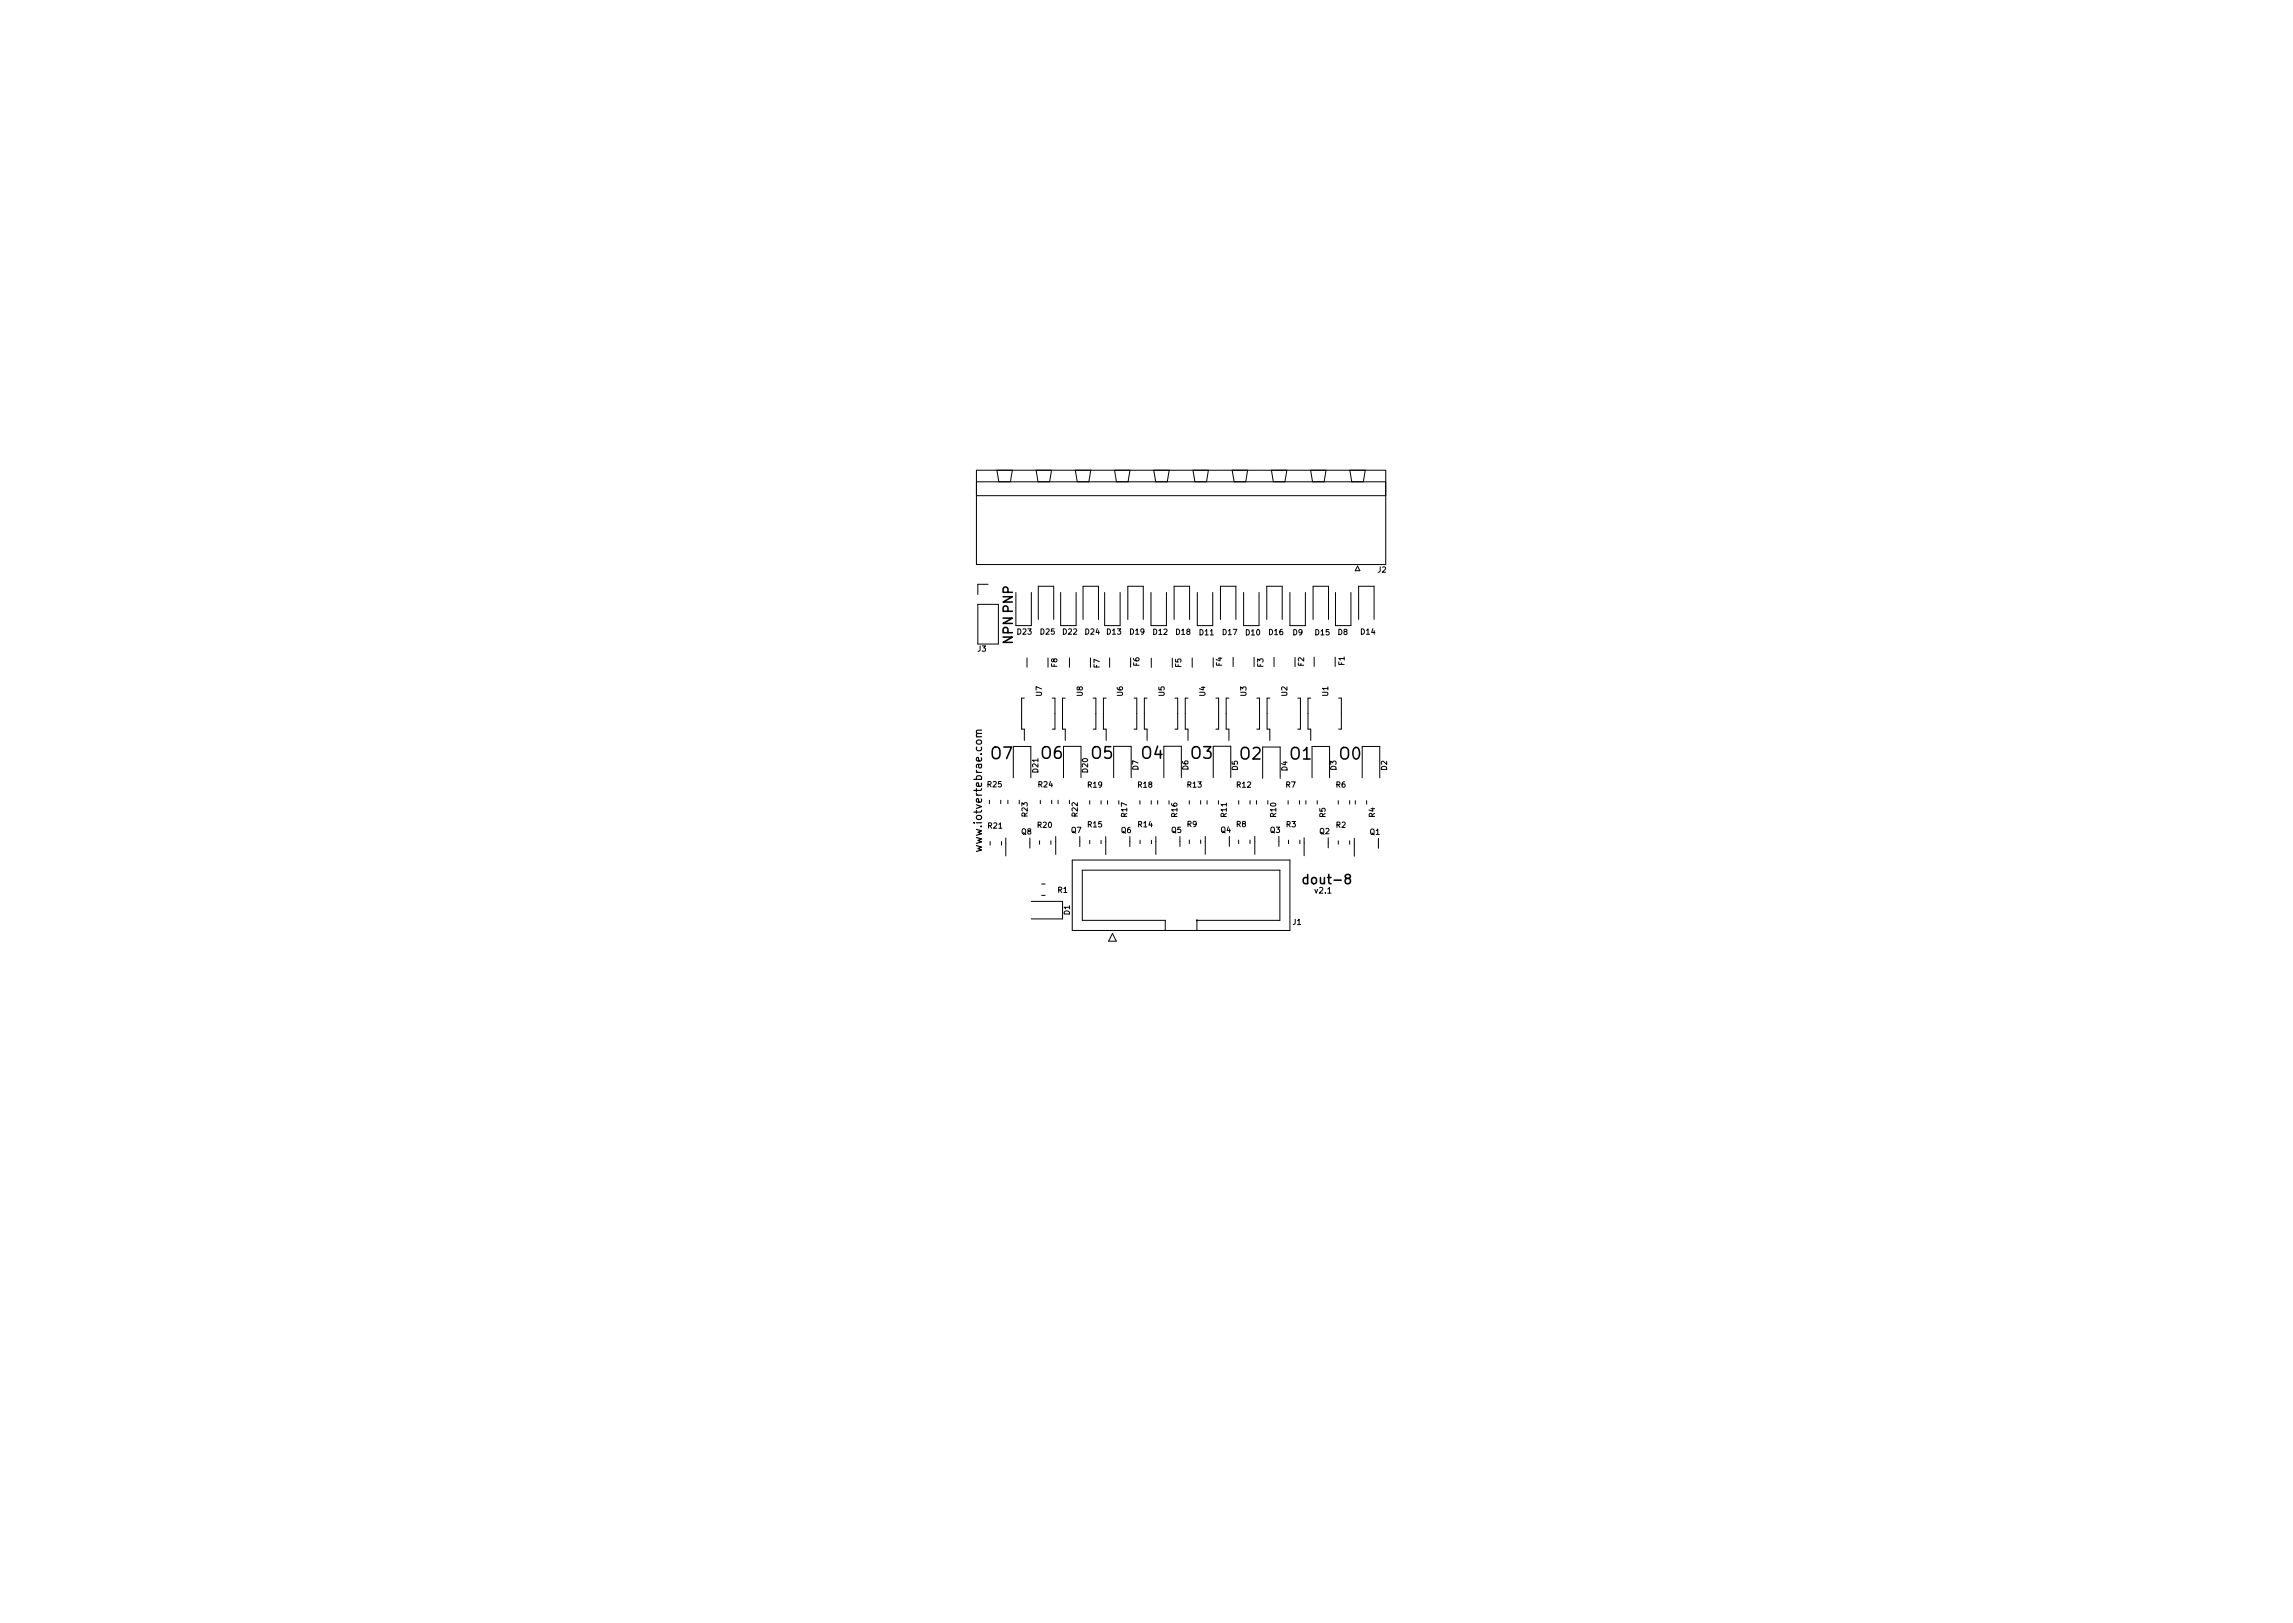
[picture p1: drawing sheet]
<svg xmlns="http://www.w3.org/2000/svg" width="297mm" height="210mm" viewBox="0 0 297 210" stroke-linecap="round" stroke-linejoin="round" font-family="sans-serif">
<defs><g id="words">
<g font-size="2.1">
<text x="128.2" y="98.8">O7</text>
<text x="134.6" y="98.8">O6</text>
<text x="141.2" y="98.8">O5</text>
<text x="147.6" y="98.8">O4</text>
<text x="154" y="98.8">O3</text>
<text x="160.4" y="98.9">O2</text>
<text x="166.9" y="98.9">O1</text>
<text x="173.3" y="98.9">O0</text>
</g>
<g font-size="1.7">
<text x="131.6" y="83.6" transform="rotate(-90 131.6 83.6)">NPN PNP</text>
<text x="168.5" y="114.9">dout-8</text>
</g>
<text font-size="1.4" x="127.5" y="110.5" transform="rotate(-90 127.5 110.5)">www.iotvertebrae.com</text>
<g font-size="1">
<text x="178.4" y="74.4">J2</text>
<text x="131.6" y="82.4">D23</text>
<text x="134.6" y="82.4">D25</text>
<text x="137.5" y="82.4">D22</text>
<text x="140.4" y="82.4">D24</text>
<text x="143.2" y="82.4">D13</text>
<text x="146.2" y="82.4">D19</text>
<text x="149.2" y="82.4">D12</text>
<text x="152.2" y="82.4">D18</text>
<text x="155.2" y="82.5">D11</text>
<text x="158.2" y="82.5">D17</text>
<text x="161.2" y="82.5">D10</text>
<text x="164.2" y="82.5">D16</text>
<text x="167.4" y="82.5">D9</text>
<text x="170.2" y="82.5">D15</text>
<text x="173.2" y="82.5">D8</text>
<text x="176.1" y="82.4">D14</text>
<text x="126.5" y="84.6">J3</text>
<text x="137.2" y="86.5" transform="rotate(-90 137.2 86.5)">F8</text>
<text x="142.7" y="86.6" transform="rotate(-90 142.7 86.6)">F7</text>
<text x="147.8" y="86.4" transform="rotate(-90 147.8 86.4)">F6</text>
<text x="153.2" y="86.6" transform="rotate(-90 153.2 86.6)">F5</text>
<text x="158.5" y="86.4" transform="rotate(-90 158.5 86.4)">F4</text>
<text x="163.9" y="86.5" transform="rotate(-90 163.9 86.5)">F3</text>
<text x="169.1" y="86.4" transform="rotate(-90 169.1 86.4)">F2</text>
<text x="174.4" y="86.3" transform="rotate(-90 174.4 86.3)">F1</text>
<text x="135.2" y="90.3" transform="rotate(-90 135.2 90.3)">U7</text>
<text x="140.5" y="90.3" transform="rotate(-90 140.5 90.3)">U8</text>
<text x="145.7" y="90.3" transform="rotate(-90 145.7 90.3)">U6</text>
<text x="151.1" y="90.3" transform="rotate(-90 151.1 90.3)">U5</text>
<text x="156.3" y="90.3" transform="rotate(-90 156.3 90.3)">U4</text>
<text x="161.7" y="90.3" transform="rotate(-90 161.7 90.3)">U3</text>
<text x="167" y="90.3" transform="rotate(-90 167 90.3)">U2</text>
<text x="172.3" y="90.3" transform="rotate(-90 172.3 90.3)">U1</text>
<text x="134.7" y="100.2" transform="rotate(-90 134.7 100.2)">D21</text>
<text x="141.1" y="100.2" transform="rotate(-90 141.1 100.2)">D20</text>
<text x="147.7" y="99.9" transform="rotate(-90 147.7 99.9)">D7</text>
<text x="154.1" y="99.9" transform="rotate(-90 154.1 99.9)">D6</text>
<text x="160.6" y="99.9" transform="rotate(-90 160.6 99.9)">D5</text>
<text x="167" y="100" transform="rotate(-90 167 100)">D4</text>
<text x="173.3" y="99.9" transform="rotate(-90 173.3 99.9)">D3</text>
<text x="179.9" y="99.9" transform="rotate(-90 179.9 99.9)">D2</text>
<text x="127.8" y="102.2">R25</text>
<text x="127.8" y="107.5">R21</text>
<text x="133.3" y="105.9" transform="rotate(-90 133.3 105.9)">R23</text>
<text x="134.3" y="107.5">R20</text>
<text x="134.4" y="102.2">R24</text>
<text x="139.8" y="105.9" transform="rotate(-90 139.8 105.9)">R22</text>
<text x="140.8" y="107.4">R15</text>
<text x="140.8" y="102.2">R19</text>
<text x="146.2" y="106" transform="rotate(-90 146.2 106)">R17</text>
<text x="147.3" y="102.2">R18</text>
<text x="147.3" y="107.4">R14</text>
<text x="152.7" y="106" transform="rotate(-90 152.7 106)">R16</text>
<text x="153.7" y="102.2">R13</text>
<text x="153.7" y="107.3">R9</text>
<text x="159.1" y="106" transform="rotate(-90 159.1 106)">R11</text>
<text x="160" y="107.4">R8</text>
<text x="160.1" y="102.2">R12</text>
<text x="165.5" y="106" transform="rotate(-90 165.5 106)">R10</text>
<text x="166.5" y="102.2">R7</text>
<text x="166.5" y="107.4">R3</text>
<text x="171.9" y="106" transform="rotate(-90 171.9 106)">R5</text>
<text x="173" y="102.2">R6</text>
<text x="173" y="107.4">R2</text>
<text x="178.3" y="106" transform="rotate(-90 178.3 106)">R4</text>
<text x="132.2" y="108.3">Q8</text>
<text x="138.7" y="108.1">Q7</text>
<text x="145.1" y="108.1">Q6</text>
<text x="151.6" y="108.1">Q5</text>
<text x="158" y="108.1">Q4</text>
<text x="164.4" y="108.1">Q3</text>
<text x="170.8" y="108.3">Q2</text>
<text x="177.3" y="108.3">Q1</text>
<text x="136.9" y="115.9">R1</text>
<text x="138.8" y="118.6" transform="rotate(-90 138.8 118.6)">D1</text>
<text x="170.2" y="116">v2.1</text>
<text x="167.4" y="120">J1</text>
</g>
</g></defs>
<path d="M127.2 95l-.7 .1v.2l.1 .1M127.2 94.6h-.7v.3l.1 .1" fill="none" stroke="#000" stroke-width=".15"/>
<g fill="none" stroke="#000" stroke-width=".13">
<path d="M126.5 60.9h53v12.2h-53zM126.5 64.2h53M126.5 62.4h53M126.7 78.3h2.6v5.1h-2.6zM128 75.7h-1.3v1.3M129.1 60.9l.3 1.5M131.1 60.9l-.2 1.5M131.6 76.7v4.3h2v-4.3M134.2 60.9l.3 1.5M136.2 60.9l-.2 1.5M137.4 76.7v4.3h2v-4.3M139.3 60.9l.2 1.5"/>
<path d="M141.3 60.9l-.2 1.5M143.1 76.7v4.3h2v-4.3M144.4 60.9l.2 1.5M146.4 60.9l-.3 1.5M149.1 76.7v4.3h2v-4.3M149.5 60.9l.2 1.5M151.5 60.9l-.3 1.5M154.5 60.9l.3 1.5M155.1 76.7v4.3h2v-4.3M156.5 60.9l-.2 1.5M159.6 60.9l.3 1.5M161.1 76.7v4.3h2v-4.3"/>
<path d="M161.6 60.9l-.2 1.5M164.7 60.9l.2 1.5M166.7 60.9l-.2 1.5M167.1 76.7v4.3h2v-4.3M169.8 60.9l.2 1.5M171.8 60.9l-.3 1.5M173 76.7v4.3h2v-4.3M174.9 60.9l.2 1.5M175.9 73.3l.3 .6h-.6zM176.9 60.9l-.3 1.5M132.7 90.4h-.4v4.1h.4v1.4M133 85.2v1.2"/>
<path d="M134.5 80.2v-4.3h2v4.3M135.8 85.2v1.2M136.3 90.4h.4v4.1h-.4M138 90.4h-.4v4.1h.4v1.4M138.5 85.2v1.2M140.3 80.2v-4.3h2v4.3M141.3 85.2v1.2M141.6 90.4h.4v4.1h-.4M143.3 90.4h-.4v4.1h.4v1.4M143.7 85.2v1.2M146.1 80.2v-4.3h2v4.3M146.5 85.2v1.2"/>
<path d="M146.9 90.4h.4v4.1h-.4M148.6 90.4h-.4v4.1h.4v1.4M149.1 85.3v1.2M151.9 85.3v1.2M152.1 80.2v-4.3h2v4.3M152.2 90.4h.4v4.1h-.4M153.9 90.4h-.4v4.1h.4v1.4M154.4 85.2v1.2M156.8 82.3h.4M157.2 85.2v1.2M157.5 90.4h.4v4.1h-.4M158.1 80.2v-4.3h2v4.3"/>
<path d="M159.2 90.4h-.4v4.1h.4v1.4M159.7 85.2v1.2M162.5 85.2v1.2M162.8 90.4h.4v4.1h-.4M164.1 80.2v-4.3h2v4.3M164.5 90.4h-.4v4.1h.4v1.4M165 85.2v1.2M167.8 85.2v1.2M168.1 90.4h.4v4.1h-.4M169.8 90.4h-.4v4.1h.4v1.4M170.1 80.2v-4.3h2v4.3M170.2 85.1v1.2"/>
<path d="M173 85.1v1.2M173.4 90.4h.4v4.1h-.4M176 80.2v-4.3h2v4.3M128.2 103.7v.4M128.3 109v.5M129.4 107.3h.4M129.6 103.7v.4M129.7 109v.5M130.3 108.6v2.3M130.6 103.7v.4M131.3 100.8v-4.1h2.2v4.1M132 103.7v.4"/>
<path d="M133.4 108.6v1.3M133.6 116.8h4v2.2h-4M134.7 108.9v.5M134.8 103.7v.4M134.9 114.5h.5M134.9 116h.5M136.1 108.9v.5M136.2 103.7v.4M136.8 108.4v2.3M137.1 103.7v.4M137.8 100.7v-4h2.2v4M138.5 103.7v.4"/>
<path d="M138.9 111.4h28.2v9.1h-28.2zM139.9 108.4v1.3M141.2 103.7v.5M141.2 108.9v.4M142.6 103.7v.5M142.6 108.9v.4M143.2 108.4v2.3M143.5 103.7v.5M144.3 100.7v-4h2.2v4M144.9 103.7v.5M146.4 108.4v1.3M147.7 103.7v.5"/>
<path d="M147.7 108.9v.4M149.1 103.7v.5M149.2 108.9v.4M149.7 108.4v2.3M150 103.7v.5M150.8 100.7v-4h2.2v4M151.4 103.7v.5M152.9 108.4v1.3M154.1 103.7v.5M154.1 108.8v.5M155.5 103.7v.5M155.5 108.8v.5"/>
<path d="M156.1 108.4v2.3M156.4 103.7v.5M157.2 100.7v-4h2.2v4M157.8 103.7v.5M158.9 104v.4M159.3 108.4v1.3M160.5 108.8v.5M160.5 103.7v.5M161.9 108.8v.5M161.9 103.7v.5M162.6 108.4v2.3M162.8 103.7v.5"/>
<path d="M163.6 100.8v-4h2.2v4M164.2 103.7v.5M165.7 108.4v1.3M166.9 103.7v.5M166.9 108.8v.5M168.3 103.7v.5M168.4 108.8v.5M168.9 108.5v2.4M169.2 103.7v.5M170 100.8v-4.1h2.2v4.1M170.6 103.7v.5M172 115.7h.4"/>
<path d="M172.1 108.5v1.3M173.4 103.7v.5M173.4 108.9v.5M174.8 103.7v.5M174.8 108.9v.5M175.4 108.6v2.3M175.6 103.7v.5M176.5 100.8v-4.1h2.2v4.1M177 103.7v.5M178.6 108.6v1.3M144.1 120.9l.5 1h-1zM150.9 120.5v-1.3h-10.7v-6.5h25.6v6.5h-10.8v1.3"/>
</g>
<path d="M174.5 113.8l-.2-.2v-.2l.2-.1h.3l.1 .2v.2l-.5 .2-.1 .1v.4l.2 .1 .3-.1 .1-.1v-.4l-.2-.1" fill="none" stroke="#000" stroke-width=".2"/>
<circle cx="155" cy="119.2" r=".06" fill="#000" stroke="#000" stroke-width=".13"/>
<use href="#words"/>
</svg>
